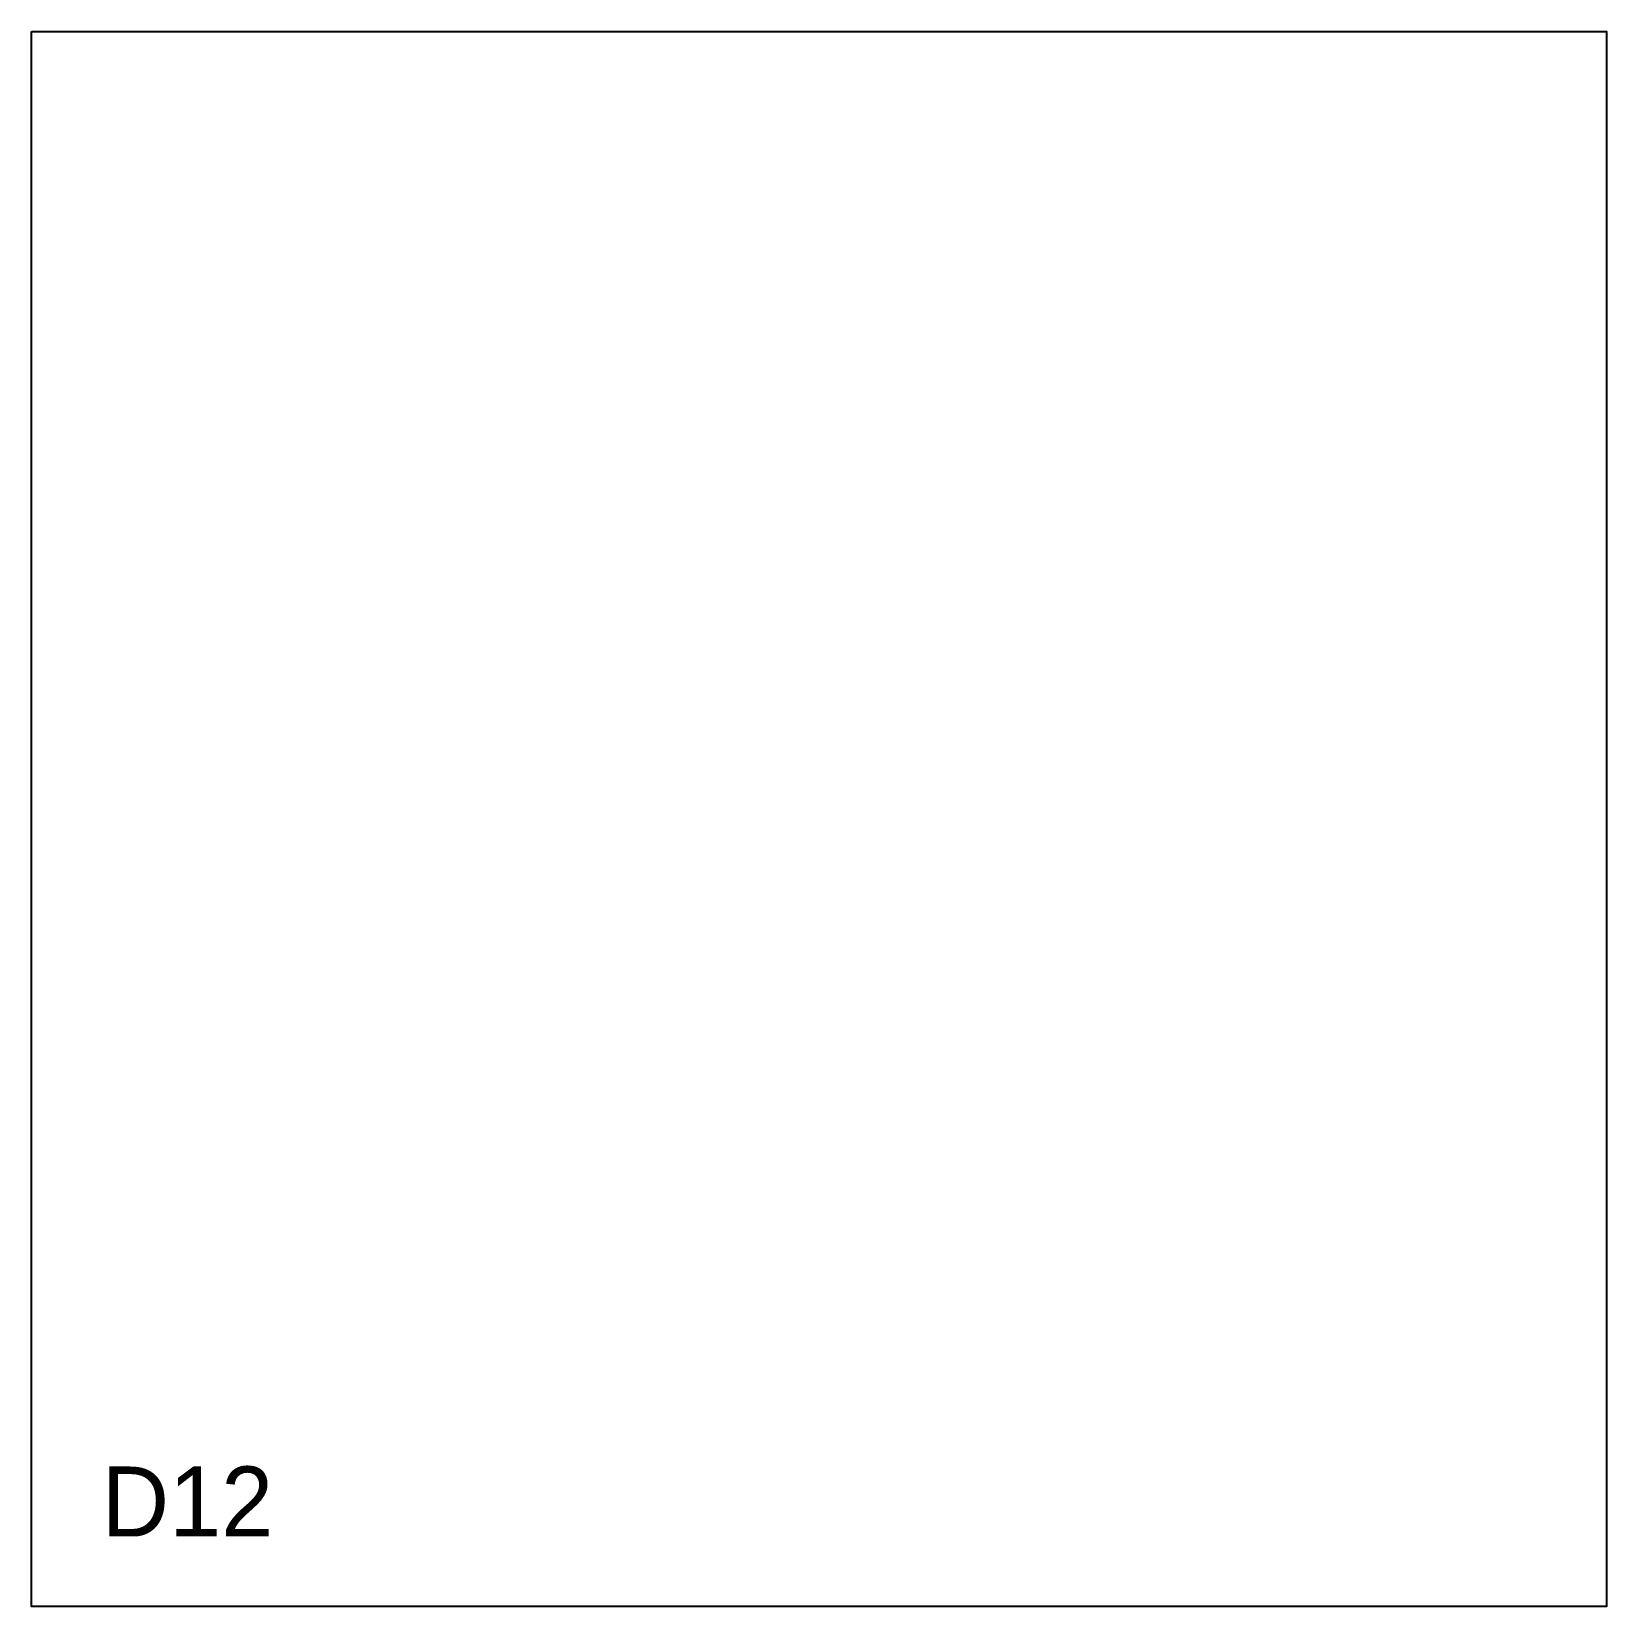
# Model space of a CAD drawing. Header units: millimetres. Extents: x 0 to 900, y 0 to 900.
import ezdxf

# ---------------------------------------------------------------- set-up
doc = ezdxf.new("R2010")
doc.units = ezdxf.units.MM
doc.layers.add('CUT', color=1, linetype='Continuous')
doc.layers.add('ID', color=3, linetype='Continuous')

msp = doc.modelspace()

# ---------------------------------------------------------------- linework, layer by layer
at = {"layer": 'CUT'}
msp.add_lwpolyline([(0, 900), (900, 900), (900, 0), (0, 0), (0, 900)], close=True, dxfattribs=at)

# ---------------------------------------------------------------- texts
at = {"layer": 'ID'}
msp.add_text('D12', height=40, dxfattribs=at).set_placement((40, 40))

doc.saveas('drawing.dxf')
